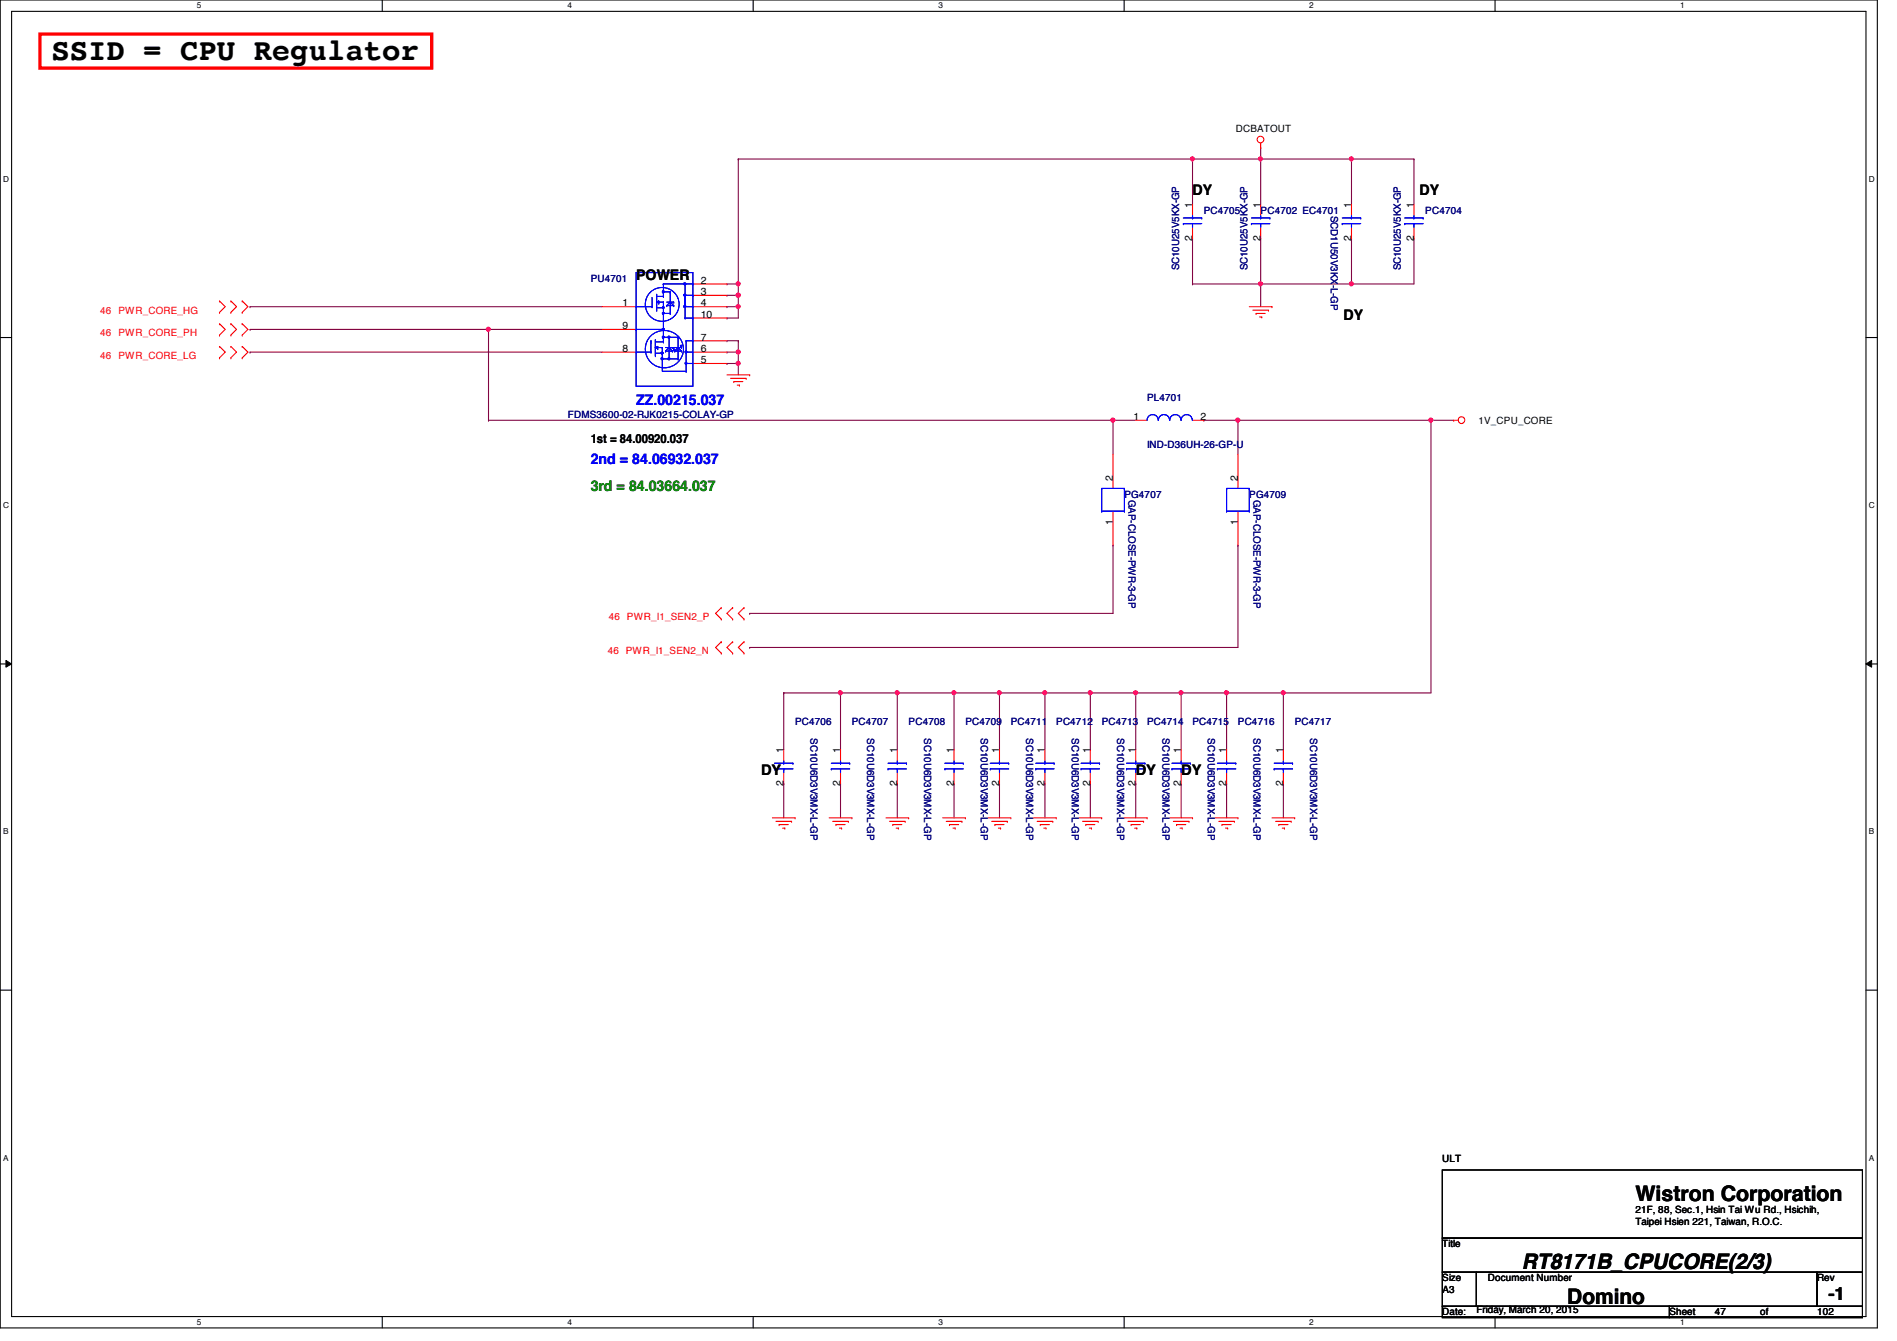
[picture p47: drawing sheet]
<svg xmlns="http://www.w3.org/2000/svg" width="297mm" height="210mm" viewBox="0 0 297 210" stroke-linecap="round" stroke-linejoin="round" font-family="sans-serif">
<defs><g id="words">
<text font-size="4.8" x="8" y="9.4">SSID = CPU Regulator</text>
<g font-size="3.3">
<text x="256.1" y="188">Wistron Corporation</text>
<text x="238.3" y="198.6">RT8171B_CPUCORE(2/3)</text>
<text x="245.4" y="204">Domino</text>
</g>
<text font-size="2.8" x="286.3" y="203.5">-1</text>
<g font-size="2.3">
<text x="186.7" y="30.6">DY</text>
<text x="222.3" y="30.6">DY</text>
<text x="99.6" y="43.9">POWER</text>
<text x="210.4" y="50.1">DY</text>
<text x="119.2" y="121.2">DY</text>
<text x="177.8" y="121.2">DY</text>
<text x="185" y="121.2">DY</text>
</g>
<g font-size="2.3" fill="#00f">
<text x="99.6" y="63.5">ZZ.00215.037</text>
<text x="92.5" y="72.7">2nd = 84.06932.037</text>
</g>
<text font-size="2.3" fill="#008000" x="92.5" y="76.8">3rd = 84.03664.037</text>
<text font-size="1.9" x="92.5" y="69.4">1st = 84.00920.037</text>
<g font-size="1.6">
<text x="193.5" y="20.7">DCBATOUT</text>
<text x="186.7" y="32.6" transform="rotate(-90 186.7 32.6)">1</text>
<text x="197.4" y="32.6" transform="rotate(-90 197.4 32.6)">1</text>
<text x="211.6" y="32.6" transform="rotate(-90 211.6 32.6)">1</text>
<text x="221.4" y="32.6" transform="rotate(-90 221.4 32.6)">1</text>
<text x="186.7" y="37.7" transform="rotate(-90 186.7 37.7)">2</text>
<text x="197.4" y="37.7" transform="rotate(-90 197.4 37.7)">2</text>
<text x="211.6" y="37.7" transform="rotate(-90 211.6 37.7)">2</text>
<text x="221.4" y="37.7" transform="rotate(-90 221.4 37.7)">2</text>
<text x="97.5" y="48">1</text>
<text x="109.7" y="44.4">2</text>
<text x="109.7" y="46.2">3</text>
<text x="109.7" y="48">4</text>
<text x="97.5" y="51.5">9</text>
<text x="109.7" y="53.3">7</text>
<text x="109.7" y="49.7">10</text>
<text x="97.5" y="55.1">8</text>
<text x="109.7" y="56.9">5</text>
<text x="109.7" y="55.1">6</text>
<text x="177.5" y="65.7">1</text>
<text x="188" y="65.7">2</text>
<text x="231.5" y="66.3">1V_CPU_CORE</text>
<text x="174.2" y="75.2" transform="rotate(-90 174.2 75.2)">2</text>
<text x="193.8" y="75.2" transform="rotate(-90 193.8 75.2)">2</text>
<text x="174.2" y="82.1" transform="rotate(-90 174.2 82.1)">1</text>
<text x="193.8" y="82.1" transform="rotate(-90 193.8 82.1)">1</text>
<text x="122.7" y="117.9" transform="rotate(-90 122.7 117.9)">1</text>
<text x="131.6" y="117.9" transform="rotate(-90 131.6 117.9)">1</text>
<text x="140.5" y="117.9" transform="rotate(-90 140.5 117.9)">1</text>
<text x="149.3" y="117.9" transform="rotate(-90 149.3 117.9)">1</text>
<text x="156.5" y="117.9" transform="rotate(-90 156.5 117.9)">1</text>
<text x="163.6" y="117.9" transform="rotate(-90 163.6 117.9)">1</text>
<text x="170.7" y="117.9" transform="rotate(-90 170.7 117.9)">1</text>
<text x="177.8" y="117.9" transform="rotate(-90 177.8 117.9)">1</text>
<text x="184.9" y="117.9" transform="rotate(-90 184.9 117.9)">1</text>
<text x="192" y="117.9" transform="rotate(-90 192 117.9)">1</text>
<text x="200.9" y="117.9" transform="rotate(-90 200.9 117.9)">1</text>
<text x="122.7" y="123" transform="rotate(-90 122.7 123)">2</text>
<text x="131.6" y="123" transform="rotate(-90 131.6 123)">2</text>
<text x="140.5" y="123" transform="rotate(-90 140.5 123)">2</text>
<text x="149.3" y="123" transform="rotate(-90 149.3 123)">2</text>
<text x="156.5" y="123" transform="rotate(-90 156.5 123)">2</text>
<text x="163.6" y="123" transform="rotate(-90 163.6 123)">2</text>
<text x="170.7" y="123" transform="rotate(-90 170.7 123)">2</text>
<text x="177.8" y="123" transform="rotate(-90 177.8 123)">2</text>
<text x="184.9" y="123" transform="rotate(-90 184.9 123)">2</text>
<text x="192" y="123" transform="rotate(-90 192 123)">2</text>
<text x="200.9" y="123" transform="rotate(-90 200.9 123)">2</text>
<text x="225.8" y="181.9">ULT</text>
<text x="256.1" y="191.7">Taipei Hsien 221, Taiwan, R.O.C.</text>
<text x="256.1" y="189.9">21F, 88, Sec.1, Hsin Tai Wu Rd., Hsichih,</text>
<text x="225.8" y="195.2">Title</text>
<text x="225.8" y="200.6">Size</text>
<text x="225.8" y="202.4">A3</text>
<text x="233" y="200.6">Document Number</text>
<text x="284.5" y="200.6">Rev</text>
<text x="225.8" y="205.9">Date:</text>
<text x="231.2" y="205.6">Friday, March 20, 2015</text>
<text x="261.4" y="205.9">Sheet</text>
<text x="268.5" y="205.9">47</text>
<text x="275.6" y="205.9">of</text>
<text x="284.5" y="205.9">102</text>
</g>
<g font-size="1.6" fill="#000080">
<text x="188.5" y="33.4">PC4705</text>
<text x="197.4" y="33.4">PC4702 EC4701</text>
<text x="208.4" y="33.8" transform="rotate(90 208.4 33.8)">SCD1U50V3KX-L-GP</text>
<text x="223.2" y="33.4">PC4704</text>
<text x="92.5" y="44.1">PU4701</text>
<text x="184.7" y="42.3" transform="rotate(-90 184.7 42.3)">SC10U25V5KX-GP</text>
<text x="195.3" y="42.3" transform="rotate(-90 195.3 42.3)">SC10U25V5KX-GP</text>
<text x="219.3" y="42.3" transform="rotate(-90 219.3 42.3)">SC10U25V5KX-GP</text>
<text x="88.9" y="65.4">FDMS3600-02-RJK0215-COLAY-GP</text>
<text x="179.6" y="62.8">PL4701</text>
<text x="179.6" y="70.1">IND-D36UH-26-GP-U</text>
<text x="176.1" y="77.9">PG4707</text>
<text x="195.6" y="77.9">PG4709</text>
<text x="176.7" y="78.2" transform="rotate(90 176.7 78.2)">GAP-CLOSE-PWR-3-GP</text>
<text x="196.3" y="78.2" transform="rotate(90 196.3 78.2)">GAP-CLOSE-PWR-3-GP</text>
<text x="124.5" y="113.5">PC4706</text>
<text x="133.4" y="113.5">PC4707</text>
<text x="142.3" y="113.5">PC4708</text>
<text x="151.2" y="113.5">PC4709</text>
<text x="158.3" y="113.5">PC4711</text>
<text x="165.4" y="113.5">PC4712</text>
<text x="172.5" y="113.5">PC4713</text>
<text x="179.6" y="113.5">PC4714</text>
<text x="186.7" y="113.5">PC4715</text>
<text x="193.8" y="113.5">PC4716</text>
<text x="202.7" y="113.5">PC4717</text>
<text x="126.9" y="115.6" transform="rotate(90 126.9 115.6)">SC10U6D3V3MX-L-GP</text>
<text x="135.8" y="115.6" transform="rotate(90 135.8 115.6)">SC10U6D3V3MX-L-GP</text>
<text x="144.7" y="115.6" transform="rotate(90 144.7 115.6)">SC10U6D3V3MX-L-GP</text>
<text x="153.6" y="115.6" transform="rotate(90 153.6 115.6)">SC10U6D3V3MX-L-GP</text>
<text x="160.7" y="115.6" transform="rotate(90 160.7 115.6)">SC10U6D3V3MX-L-GP</text>
<text x="167.8" y="115.6" transform="rotate(90 167.8 115.6)">SC10U6D3V3MX-L-GP</text>
<text x="174.9" y="115.6" transform="rotate(90 174.9 115.6)">SC10U6D3V3MX-L-GP</text>
<text x="182" y="115.6" transform="rotate(90 182 115.6)">SC10U6D3V3MX-L-GP</text>
<text x="189.1" y="115.6" transform="rotate(90 189.1 115.6)">SC10U6D3V3MX-L-GP</text>
<text x="196.3" y="115.6" transform="rotate(90 196.3 115.6)">SC10U6D3V3MX-L-GP</text>
<text x="205.1" y="115.6" transform="rotate(90 205.1 115.6)">SC10U6D3V3MX-L-GP</text>
</g>
<g font-size="1.6" fill="#f00">
<text x="15.7" y="52.7">46 PWR_CORE_PH</text>
<text x="15.7" y="49.1">46 PWR_CORE_HG</text>
<text x="15.7" y="56.2">46 PWR_CORE_LG</text>
<text x="95.3" y="97.1">46 PWR_I1_SEN2_P</text>
<text x="95.2" y="102.4">46 PWR_I1_SEN2_N</text>
</g>
<g font-size="1.3">
<text x="30.8" y="1.3">5</text>
<text x="88.9" y="1.3">4</text>
<text x="146.9" y="1.3">3</text>
<text x="205" y="1.3">2</text>
<text x="263.1" y="1.3">1</text>
<text x=".5" y="28.4">D</text>
<text x="292.6" y="28.4">D</text>
<text x=".5" y="79.5">C</text>
<text x="292.6" y="79.5">C</text>
<text x=".5" y="130.6">B</text>
<text x="292.6" y="130.6">B</text>
<text x=".5" y="181.7">A</text>
<text x="292.6" y="181.7">A</text>
<text x="30.8" y="207.4">5</text>
<text x="88.9" y="207.4">4</text>
<text x="146.9" y="207.4">3</text>
<text x="205" y="207.4">2</text>
<text x="263.1" y="207.4">1</text>
</g>
</g></defs>
<path d="M0 0h294v207.9h-294zM1.8 1.8h290.4v204.3h-290.4z" fill="none" stroke="#000" stroke-width=".17"/>
<g fill="#fff">
<path d="M30.8 .2h.7v1.4h-.7z"/>
<path d="M30.8 206.2h.7v1.4h-.7z"/>
</g>
<path d="M59.9 0v1.8M59.9 206.1v1.8" fill="none" stroke="#000" stroke-width=".17"/>
<g fill="#fff">
<path d="M88.9 .2h.6v1.4h-.6z"/>
<path d="M88.9 206.2h.6v1.4h-.6z"/>
</g>
<path d="M117.9 0v1.8M117.9 206.1v1.8" fill="none" stroke="#000" stroke-width=".17"/>
<g fill="#fff">
<path d="M146.9 .2h.7v1.4h-.7z"/>
<path d="M146.9 206.2h.7v1.4h-.7z"/>
</g>
<path d="M176 0v1.8M176 206.1v1.8" fill="none" stroke="#000" stroke-width=".17"/>
<g fill="#fff">
<path d="M205 .2h.7v1.4h-.7z"/>
<path d="M205 206.2h.7v1.4h-.7z"/>
</g>
<path d="M234.1 0v1.8M234.1 206.1v1.8" fill="none" stroke="#000" stroke-width=".17"/>
<g fill="#fff">
<path d="M263.1 .2h.7v1.4h-.7z"/>
<path d="M263.1 206.2h.7v1.4h-.7z"/>
<path d="M.5 27.3h.9v1.4h-.9z"/>
<path d="M292.6 27.3h.9v1.4h-.9z"/>
<path d="M.5 78.4h.9v1.4h-.9z"/>
<path d="M292.6 78.4h.9v1.4h-.9z"/>
</g>
<path d="M0 52.8h1.8M292.2 52.8h1.8" fill="none" stroke="#000" stroke-width=".17"/>
<g fill="#fff">
<path d="M.5 129.5h.8v1.4h-.8z"/>
<path d="M292.6 129.5h.9v1.4h-.9z"/>
</g>
<path d="M0 103.9h1.8M292.2 103.9h1.8" fill="none" stroke="#000" stroke-width=".17"/>
<path d="M.9 103.4l.9 .5-.9 .5zM292.2 103.9l.9-.5v1z" fill="#000"/>
<path d="M.9 103.4l.9 .5-.9 .5zM292.2 103.9l.9-.5v1z" fill="none" stroke="#000" stroke-width=".16"/>
<g fill="#fff">
<path d="M.5 180.5h.8v1.4h-.8z"/>
<path d="M292.6 180.5h.9v1.4h-.9z"/>
</g>
<path d="M0 155h1.8M292.2 155h1.8" fill="none" stroke="#000" stroke-width=".17"/>
<g fill="none" stroke="#800040" stroke-width=".17">
<path d="M115.6 44.4h.1M115.6 44.4v1.8M122.7 108.5h.1M122.7 108.5v8.8M131.6 108.5h.1M131.6 108.5v8.8M140.5 108.5h.1M140.5 108.5v8.8M122.7 122.7h.1M122.7 122.7v5.3M131.6 122.7h.1M131.6 122.7v5.3"/>
<path d="M140.5 122.7h.1M140.5 122.7v5.3"/>
</g>
<circle cx="115.6" cy="46.2" r=".32" fill="#f0f"/>
<circle cx="115.6" cy="46.2" r=".32" fill="none" stroke="#f0f" stroke-width=".17"/>
<circle cx="115.6" cy="44.4" r=".32" fill="#f0f"/>
<circle cx="115.6" cy="44.4" r=".32" fill="none" stroke="#f0f" stroke-width=".17"/>
<path d="M113.8 49.8h.1M113.8 48h.1M113.8 49.8h1.8M113.8 48h1.8" fill="none" stroke="#800040" stroke-width=".17"/>
<circle cx="115.6" cy="48" r=".32" fill="#f0f"/>
<circle cx="115.6" cy="48" r=".32" fill="none" stroke="#f0f" stroke-width=".17"/>
<path d="M113.8 46.2h.1M113.8 53.3h.1M113.8 56.9h.1M113.8 46.2h1.8M113.8 53.3h1.8M115.6 48h.1M115.6 53.3h.1M115.6 55.1h.1M115.6 48v1.8M115.6 53.3v3.6h-1.8" fill="none" stroke="#800040" stroke-width=".17"/>
<circle cx="115.6" cy="55.1" r=".32" fill="#f0f"/>
<circle cx="115.6" cy="55.1" r=".32" fill="none" stroke="#f0f" stroke-width=".17"/>
<path d="M39.2 55.1h55.1M39.2 55.1h.1M113.8 44.4h.1M113.8 44.4h1.8M115.6 56.9h.1M115.6 56.9v1.8" fill="none" stroke="#800040" stroke-width=".17"/>
<circle cx="115.6" cy="56.9" r=".32" fill="#f0f"/>
<circle cx="115.6" cy="56.9" r=".32" fill="none" stroke="#f0f" stroke-width=".17"/>
<path d="M115.6 24.9h71.1M115.6 24.9h.1M115.6 24.9v19.5M39.2 48h55.1M39.2 48h.1M76.5 51.6h17.8M76.5 51.6h.1M113.8 55.1h.1M113.8 55.1h1.8M201 108.5h.1M201 108.5h23.1" fill="none" stroke="#800040" stroke-width=".17"/>
<circle cx="200.9" cy="108.4" r=".32" fill="#f0f"/>
<circle cx="200.9" cy="108.4" r=".32" fill="none" stroke="#f0f" stroke-width=".17"/>
<path d="M122.7 108.5h17.8M122.7 108.5h.1M131.6 108.5h.1" fill="none" stroke="#800040" stroke-width=".17"/>
<circle cx="131.6" cy="108.4" r=".32" fill="#f0f"/>
<circle cx="131.6" cy="108.4" r=".32" fill="none" stroke="#f0f" stroke-width=".17"/>
<path d="M76.5 51.6h.1M76.5 51.6v14.2" fill="none" stroke="#800040" stroke-width=".17"/>
<circle cx="76.5" cy="51.5" r=".32" fill="#f0f"/>
<circle cx="76.5" cy="51.5" r=".32" fill="none" stroke="#f0f" stroke-width=".17"/>
<path d="M174.3 65.8h.1M174.3 65.8v5.3M193.8 65.8h33.8M193.8 65.8h.1M193.8 65.8v5.3M224.1 65.8h.1M193.8 85.3h.1M193.8 85.3v16" fill="none" stroke="#800040" stroke-width=".17"/>
<circle cx="193.8" cy="65.8" r=".32" fill="#f0f"/>
<circle cx="193.8" cy="65.8" r=".32" fill="none" stroke="#f0f" stroke-width=".17"/>
<path d="M174.3 65.8h.1M174.3 65.8h3.5M188.5 65.8h5.3M188.5 65.8h.1M117.4 96h.1M174.3 85.3h.1M174.3 85.3v10.7h-56.9M117.4 101.3h.1M117.4 101.3h76.4" fill="none" stroke="#800040" stroke-width=".17"/>
<circle cx="174.3" cy="65.8" r=".32" fill="#f0f"/>
<circle cx="174.3" cy="65.8" r=".32" fill="none" stroke="#f0f" stroke-width=".17"/>
<path d="M186.7 24.9h.1M186.7 24.9v7.1" fill="none" stroke="#800040" stroke-width=".17"/>
<circle cx="186.7" cy="24.9" r=".32" fill="#f0f"/>
<circle cx="186.7" cy="24.9" r=".32" fill="none" stroke="#f0f" stroke-width=".17"/>
<path d="M186.7 24.9h10.7M186.7 37.3h.1M186.7 24.9h.1M186.7 37.3v7.1M211.6 24.9h.1M211.6 24.9h9.8M186.7 44.4h24.9M186.7 44.4h.1M197.4 44.4h.1" fill="none" stroke="#800040" stroke-width=".17"/>
<circle cx="211.6" cy="44.4" r=".32" fill="#f0f"/>
<circle cx="211.6" cy="44.4" r=".32" fill="none" stroke="#f0f" stroke-width=".17"/>
<path d="M197.4 37.3h.1M197.4 37.3v7.1" fill="none" stroke="#800040" stroke-width=".17"/>
<circle cx="197.4" cy="44.4" r=".32" fill="#f0f"/>
<circle cx="197.4" cy="44.4" r=".32" fill="none" stroke="#f0f" stroke-width=".17"/>
<path d="M197.4 24.9h.1M197.4 24.9v7.1M221.4 37.3h.1M221.4 37.3v7.1" fill="none" stroke="#800040" stroke-width=".17"/>
<circle cx="197.4" cy="24.9" r=".32" fill="#f0f"/>
<circle cx="197.4" cy="24.9" r=".32" fill="none" stroke="#f0f" stroke-width=".17"/>
<path d="M197.4 23.1h.1M197.4 24.9h.1M197.4 23.1v1.8M197.4 24.9h14.2M211.6 24.9h.1M211.6 37.3h.1M211.6 24.9v7.1M211.6 37.3v7.1M211.6 44.4h.1M211.6 44.4h9.8" fill="none" stroke="#800040" stroke-width=".17"/>
<circle cx="211.6" cy="24.9" r=".32" fill="#f0f"/>
<circle cx="211.6" cy="24.9" r=".32" fill="none" stroke="#f0f" stroke-width=".17"/>
<path d="M221.4 24.9h.1M221.4 24.9v7.1M39.2 51.6h.1M39.2 51.6h37.3M197.4 44.4h.1M197.4 44.5v3.5M76.5 65.8h97.8M76.5 65.8h.1M224.1 65.8h.1M224.1 65.8v42.7" fill="none" stroke="#800040" stroke-width=".17"/>
<circle cx="224" cy="65.8" r=".32" fill="#f0f"/>
<circle cx="224" cy="65.8" r=".32" fill="none" stroke="#f0f" stroke-width=".17"/>
<path d="M115.6 46.2h.1M115.6 46.2v1.8" fill="none" stroke="#800040" stroke-width=".17"/>
<circle cx="115.6" cy="46.2" r=".32" fill="#f0f"/>
<circle cx="115.6" cy="46.2" r=".32" fill="none" stroke="#f0f" stroke-width=".17"/>
<g fill="none" stroke="#800040" stroke-width=".17">
<path d="M149.4 108.5h.1M149.4 108.5v8.8M156.5 108.5h.1M156.5 108.5v8.8M163.6 108.5h.1M163.6 108.5v8.8M170.7 108.5h.1M170.7 108.5v8.8M177.8 108.5h.1M177.8 108.5v8.8M177.8 108.5h7.2M185 108.5h.1"/>
<path d="M185 108.5v8.8M149.4 122.7h.1M149.4 122.7v5.3M156.5 122.7h.1M156.5 122.7v5.3M163.6 122.7h.1M163.6 122.7v5.3M170.7 122.7h.1M170.7 122.7v5.3M177.8 122.7h.1M177.8 122.7v5.3M185 122.7h.1"/>
<path d="M185 122.7v5.3"/>
</g>
<circle cx="177.8" cy="108.4" r=".32" fill="#f0f"/>
<circle cx="177.8" cy="108.4" r=".32" fill="none" stroke="#f0f" stroke-width=".17"/>
<path d="M170.7 108.5h.1M170.7 108.5h7.1" fill="none" stroke="#800040" stroke-width=".17"/>
<circle cx="170.7" cy="108.4" r=".32" fill="#f0f"/>
<circle cx="170.7" cy="108.4" r=".32" fill="none" stroke="#f0f" stroke-width=".17"/>
<path d="M163.6 108.5h.1M163.6 108.5h7.1" fill="none" stroke="#800040" stroke-width=".17"/>
<circle cx="163.6" cy="108.4" r=".32" fill="#f0f"/>
<circle cx="163.6" cy="108.4" r=".32" fill="none" stroke="#f0f" stroke-width=".17"/>
<path d="M156.5 108.5h.1M156.5 108.5h7.1" fill="none" stroke="#800040" stroke-width=".17"/>
<circle cx="156.5" cy="108.4" r=".32" fill="#f0f"/>
<circle cx="156.5" cy="108.4" r=".32" fill="none" stroke="#f0f" stroke-width=".17"/>
<path d="M149.4 108.5h.1M149.4 108.5h7.1" fill="none" stroke="#800040" stroke-width=".17"/>
<circle cx="149.4" cy="108.4" r=".32" fill="#f0f"/>
<circle cx="149.4" cy="108.4" r=".32" fill="none" stroke="#f0f" stroke-width=".17"/>
<path d="M140.5 108.5h8.9M140.5 108.5h.1" fill="none" stroke="#800040" stroke-width=".17"/>
<circle cx="140.5" cy="108.4" r=".32" fill="#f0f"/>
<circle cx="140.5" cy="108.4" r=".32" fill="none" stroke="#f0f" stroke-width=".17"/>
<path d="M185 108.5h7.1M185 108.5h.1M192.1 108.5h.1M192.1 108.5v8.8M192.1 122.7h.1M192.1 122.7v5.3" fill="none" stroke="#800040" stroke-width=".17"/>
<circle cx="184.9" cy="108.4" r=".32" fill="#f0f"/>
<circle cx="184.9" cy="108.4" r=".32" fill="none" stroke="#f0f" stroke-width=".17"/>
<path d="M192.1 108.5h.1M192.1 108.5h8.9M201 108.5h.1M201 108.5v8.8M201 122.7h.1M201 122.7v5.3" fill="none" stroke="#800040" stroke-width=".17"/>
<circle cx="192" cy="108.4" r=".32" fill="#f0f"/>
<circle cx="192" cy="108.4" r=".32" fill="none" stroke="#f0f" stroke-width=".17"/>
<g fill="none" stroke="#f00" stroke-width=".17">
<path d="M197.4 23.1h.1M197.4 22.4v.7M34.4 54.2l.9 .9-.9 .9M34.4 50.7l.9 .9-.9 .9M34.4 47.1l.9 .9-.9 .9M34.4 54.2h.1M34.4 56h.1M34.4 50.7h.1M34.4 52.5h.1M34.4 47.1h.1M34.4 48.9h.1M36.1 56h.1"/>
<path d="M36.1 54.2h.1M36.1 52.5h.1M36.1 50.7h.1M36.1 48.9h.1M36.1 47.1h.1M36.1 54.2l.9 .9-.9 .9M36.1 50.7l.9 .9-.9 .9M36.1 47.1l.9 .9-.9 .9M37.9 54.2h.1M37.9 56h.1M37.9 50.7h.1M37.9 52.5h.1"/>
<path d="M37.9 47.1h.1M37.9 48.9h.1M37.9 50.7l.9 .9-.9 .9M37.9 54.2l.9 .9-.9 .9M37.9 47.1l.9 .9-.9 .9M94.3 48h5.3M94.3 55.1h5.3M94.3 51.6h5.3M108.5 48h5.3M108.5 44.4h5.3M108.5 46.2h5.3M108.5 56.9h5.3"/>
<path d="M108.5 55.1h5.3M108.5 53.3h5.3M108.5 49.8h5.3M113.8 58.7h3.6M114.4 59.2h2.4M114.9 59.7h.1M114.9 59.7h1.4M116.8 59.2h.1M117.4 58.7h.1M195.6 48h3.6M196.2 48.6h2.4M196.7 49.1h.1"/>
<path d="M196.7 49.1h1.4M197.2 49.6h.4M197.6 49.6h.1M198.6 48.6h.1M199.2 48h.1M115.4 60.3h.4M115.8 60.3h.1M227.6 65.8h.1M227.6 65.8h.7M112.9 95.1l-.8 .9 .8 .9M112.9 95.1h.1M112.9 96.9h.1"/>
<path d="M114.7 96.9h.1M114.7 95.1h.1M114.7 95.1l-.9 .9 .9 .9M116.5 95.1h.1M116.5 96.9h.1M116.5 95.1l-.9 .9 .9 .9M112.9 100.5l-.8 .8 .8 .9M112.9 100.5h.1M112.9 102.2h.1M114.7 102.2h.1M114.7 100.5h.1M114.7 100.5l-.9 .8 .9 .9"/>
<path d="M116.5 100.5h.1M116.5 102.2h.1M116.5 100.5l-.9 .8 .9 .9M122.7 117.3v1.8M120.9 128h3.6M121.5 128.6h2.4M122 129.1h1.4M122 129.1h.1M122.6 129.6h.3M122.7 120.9v1.8M122.9 129.6h.1M123.9 128.6h.1"/>
<path d="M124.5 128h.1M129.8 128h3.6M130.4 128.6h2.4M130.9 129.1h1.4M130.9 129.1h.1M131.4 129.6h.4M131.8 129.6h.1M132.8 128.6h.1M133.4 128h.1M138.7 128h3.6M139.3 128.6h2.4M139.8 129.1h.1"/>
<path d="M139.8 129.1h1.4M140.3 129.6h.4M140.7 129.6h.1M141.7 128.6h.1M142.3 128h.1M147.6 128h3.6M148.2 128.6h2.4M148.7 129.1h1.4M148.7 129.1h.1M149.2 129.6h.4M149.6 129.6h.1M150.6 128.6h.1"/>
<path d="M151.2 128h.1M154.7 128h3.6M155.3 128.6h2.4M155.8 129.1h1.4M155.8 129.1h.1M156.3 129.6h.4M156.7 129.6h.1M157.7 128.6h.1M158.3 128h.1M161.8 128h3.6M162.4 128.6h2.4M162.9 129.1h.1"/>
<path d="M162.9 129.1h1.4M163.4 129.6h.4M163.8 129.6h.1M164.8 128.6h.1M165.4 128h.1M168.9 128h3.6M169.5 128.6h2.5M170 129.1h.1M170 129.1h1.4M170.6 129.6h.3M170.9 129.6h.1M172 128.6h.1"/>
<path d="M172.5 128h.1M176.1 128h3.5M176.6 128.6h2.5M177.1 129.1h.1M177.1 129.1h1.5M177.7 129.6h.3M178 129.6h.1M179.1 128.6h.1M179.6 128h.1M183.2 128h3.5M183.7 128.6h2.5M184.2 129.1h1.5"/>
<path d="M184.2 129.1h.1M184.8 129.6h.3M185.1 129.6h.1M186.2 128.6h.1M186.7 128h.1M190.3 128h3.5M190.8 128.6h2.5M191.3 129.1h.1M191.3 129.1h1.5M191.9 129.6h.3M192.2 129.6h.1M193.3 128.6h.1"/>
<path d="M193.8 128h.1M199.2 128h3.5M199.7 128.6h2.5M200.2 129.1h1.5M200.2 129.1h.1M200.8 129.6h.3M201.1 129.6h.1M202.2 128.6h.1M202.7 128h.1"/>
<circle cx="197.4" cy="21.8" r=".52"/>
<circle cx="228.8" cy="65.8" r=".52"/>
</g>
<path d="M225.8 183.1h65.8v10.7h-65.8zM225.8 193.8h65.8v5.3h-65.8zM225.8 199.1h5.4v5.4h-5.4zM231.2 199.1h53.3v5.4h-53.3zM284.5 199.1h7.1v5.4h-7.1zM225.8 204.5h35.6v1.7h-35.6zM261.4 204.5h30.2v1.7h-30.2z" fill="none" stroke="#000" stroke-width=".17"/>
<path d="M6.3 5.3h61.3v5.4h-61.3z" fill="none" stroke="#f00" stroke-width=".51"/>
<path d="M104.4 47.8h1.1M105.5 47.8h.1M121.3 119.5h2.9M122.7 119.5h.1M122.7 119.1v.4M124.2 119.5h.1M121.3 120.4h.1M121.3 120.4h2.9M122.7 120.4h.1M122.7 120.4v.5" fill="none" stroke="#00f" stroke-width=".17"/>
<path d="M103.7 45.5h.3v.3h-.3z" fill-rule="evenodd" fill="#00f"/>
<g fill="none" stroke="#00f" stroke-width=".17">
<path d="M102.1 48h.1M102.1 46.6v1.4M102.8 48.6h.1M102.8 47.7h.1M102.8 46.8h.1M102.8 46.1v.7M102.8 46.9v.8M102.8 47.8v.8M102.8 48.2h1.1M102.8 46.4h1.1M103.2 47.1h.1M103.2 47.1l-.4 .2h1.1"/>
<path d="M103.7 45.5h.3v.3h-.3zM103.9 48.2h.1M103.9 46.4h.1M103.9 47.3h.1M103.9 45.7h.1M103.9 44.4h.1M103.9 49.1h1M103.9 44.5v1.9M103.9 45.7h1M104.4 47.8h.1M104.9 47.3l.6 .5M104.9 45.7h.1"/>
<path d="M104.9 47.3h.1M104.9 49.1h.1M104.9 45.7v3.4M104.9 47.3l-.5 .5"/>
</g>
<path d="M103.7 48.9h.3v.2h-.3z" fill-rule="evenodd" fill="#00f"/>
<path d="M103.7 48.9h.3v.2h-.3zM104.4 47.3h1.1M105.5 47.3h.1" fill="none" stroke="#00f" stroke-width=".17"/>
<path d="M103.7 48h.3v.2h-.3z" fill-rule="evenodd" fill="#00f"/>
<path d="M99.6 48h.1M99.6 48h2.5M102.6 55.7h.1M102.6 54.9v.8M102.8 47.3l.4 .2M103.2 47.5h.1M103.7 48h.3v.2h-.3zM103.9 44.4h.1M103.9 44.4v.2M105.7 54.9h1M106.7 54.9h.1" fill="none" stroke="#00f" stroke-width=".17"/>
<path d="M104.6 52.7h.2v.2h-.2z" fill-rule="evenodd" fill="#00f"/>
<path d="M102.6 54.8h.1M102.6 53.5h1.3M102.6 54.1v.7M103.9 53.5h.1M104.2 54.9h1.1M104.6 52.7h.2v.2h-.2zM105.3 54.9h.1M106.2 52.8h.1M106.2 52.8v3.4M106.5 54.1h.2M106.5 54.1h.1" fill="none" stroke="#00f" stroke-width=".17"/>
<path d="M103.5 55.1h.3v.3h-.3z" fill-rule="evenodd" fill="#00f"/>
<path d="M103.5 55.1h.3v.3h-.3zM103.9 52.8h2.3M103.9 52.8h.1M104.8 54.4h.1M104.8 54.4l.5 .5" fill="none" stroke="#00f" stroke-width=".17"/>
<path d="M104.6 56h.2v.3h-.2z" fill-rule="evenodd" fill="#00f"/>
<g fill="none" stroke="#00f" stroke-width=".17">
<path d="M101.9 55.1h.1M101.9 53.7v1.4M102.6 53.9h.1M102.6 55.3h1.1M102.6 53.2v.7M103 54.2h.1M103 54.2l-.4 .2h1.1M103.7 54.4h.1M103.7 55.3h.1M103.7 54.4v3.7M104.2 54.9h.1M104.2 54.4h1.1"/>
<path d="M104.6 56h.2v.3h-.2zM104.8 52.8h.1M104.8 54.4l-.6 .5M104.8 52.8v3.4h1.4M105.3 54.4h.1M105.5 54.4h1.2M106.2 54.4l.5 .5M106.2 54.4h.1M106.2 56.2h.1M106.7 54.1h.1M106.7 54.4h.1M106.7 54.1v.3"/>
</g>
<path d="M103.5 56h.3v.3h-.3z" fill-rule="evenodd" fill="#00f"/>
<path d="M102.6 54.4l.4 .2M103 54.6h.1M103.5 56h.3v.3h-.3zM103.7 56.2h1.1M103.9 47.3h.1M103.9 47.3v6.2M104.8 56.2h.1" fill="none" stroke="#00f" stroke-width=".17"/>
<path d="M103.7 52.7h.3v.2h-.3z" fill-rule="evenodd" fill="#00f"/>
<path d="M99.6 51.6h.1M99.6 55.1h.1M99.6 55.1h2.3M99.6 51.6h4.3M101.9 53.3h.1M101.9 53.3v.4M103.7 52.7h.3v.2h-.3z" fill="none" stroke="#00f" stroke-width=".17"/>
<path d="M103.7 51.4h.3v.2h-.3z" fill-rule="evenodd" fill="#00f"/>
<path d="M103.7 51.4h.3v.2h-.3zM103.9 44.4h4.6M107.3 48h.1M107.3 44.4v3.6M108.5 44.4h.1" fill="none" stroke="#00f" stroke-width=".17"/>
<path d="M107.1 44.3h.2v.2h-.2z" fill-rule="evenodd" fill="#00f"/>
<path d="M107.1 44.3h.2v.2h-.2z" fill="none" stroke="#00f" stroke-width=".17"/>
<path d="M107.1 46.1h.2v.2h-.2z" fill-rule="evenodd" fill="#00f"/>
<g fill="none" stroke="#00f" stroke-width=".17">
<path d="M103.7 58.1h3.7M107.1 46.1h.2v.2h-.2zM107.3 46.2h1.2M107.3 48h1.2M107.4 58.1h.1M107.4 53.3h.1M107.4 55.1h.1M107.4 56.9h.1M107.4 53.3v4.8M107.4 53.3h1.1M107.4 55.1h1.1M107.4 56.9h1.1"/>
<path d="M108.5 46.2h.1M108.5 48h.1M108.5 53.3h.1"/>
</g>
<path d="M107.3 56.8h.2v.2h-.2z" fill-rule="evenodd" fill="#00f"/>
<path d="M107.3 56.8h.2v.2h-.2z" fill="none" stroke="#00f" stroke-width=".17"/>
<path d="M107.3 55h.2v.2h-.2z" fill-rule="evenodd" fill="#00f"/>
<g fill="none" stroke="#00f" stroke-width=".17">
<path d="M99.6 42.7h8.9v17.8h-8.9zM105.5 54.8h.2M105.5 54.4h.1M105.5 54.8h.1M105.5 54.4v.4M105.7 54.9h.1M106.2 54.4l-.5 .5M107.3 49.8h1.2M107.3 55h.2v.2h-.2zM108.5 49.8h.1"/>
<circle cx="103.7" cy="47.6" r="2.65"/>
<circle cx="104.1" cy="54.7" r="2.96"/>
</g>
<path d="M107.1 47.9h.2v.2h-.2z" fill-rule="evenodd" fill="#00f"/>
<path d="M104.4 47.8h1.1M105.5 47.8h.1M107.1 47.9h.2v.2h-.2zM107.3 49.8h.1M107.3 46.2v3.6" fill="none" stroke="#00f" stroke-width=".17"/>
<path d="M103.7 45.5h.3v.3h-.3z" fill-rule="evenodd" fill="#00f"/>
<g fill="none" stroke="#00f" stroke-width=".17">
<path d="M102.1 48h.1M102.1 46.6v1.4M102.8 48.6h.1M102.8 47.7h.1M102.8 46.8h.1M102.8 46.1v.7M102.8 46.9v.8M102.8 47.8v.8M102.8 48.2h1.1M102.8 46.4h1.1M103.2 47.1h.1M103.2 47.1l-.4 .2h1.1"/>
<path d="M103.7 45.5h.3v.3h-.3zM103.9 48.2h.1M103.9 46.4h.1M103.9 47.3h.1M103.9 45.7h.1M103.9 44.4h.1M103.9 49.1h1M103.9 44.5v1.9M103.9 45.7h1M104.4 47.8h.1M104.9 47.3l.6 .5M104.9 45.7h.1"/>
<path d="M104.9 47.3h.1M104.9 49.1h.1M104.9 45.7v3.4M104.9 47.3l-.5 .5"/>
</g>
<path d="M103.7 48.9h.3v.2h-.3z" fill-rule="evenodd" fill="#00f"/>
<path d="M103.7 48.9h.3v.2h-.3zM104.4 47.3h1.1M105.5 47.3h.1" fill="none" stroke="#00f" stroke-width=".17"/>
<path d="M103.7 48h.3v.2h-.3z" fill-rule="evenodd" fill="#00f"/>
<path d="M99.6 48h.1M99.6 48h2.5M102.6 55.7h.1M102.6 54.9v.8M102.8 47.3l.4 .2M103.2 47.5h.1M103.7 48h.3v.2h-.3zM103.9 44.4h.1M103.9 44.4v.2M105.7 54.9h1M106.7 54.9h.1" fill="none" stroke="#00f" stroke-width=".17"/>
<path d="M104.6 52.7h.2v.2h-.2z" fill-rule="evenodd" fill="#00f"/>
<path d="M102.6 54.8h.1M102.6 53.5h1.3M102.6 54.1v.7M103.9 53.5h.1M104.2 54.9h1.1M104.6 52.7h.2v.2h-.2zM105.3 54.9h.1M106.2 52.8h.1M106.2 52.8v3.4M106.5 54.1h.2M106.5 54.1h.1" fill="none" stroke="#00f" stroke-width=".17"/>
<path d="M103.5 55.1h.3v.3h-.3z" fill-rule="evenodd" fill="#00f"/>
<path d="M103.5 55.1h.3v.3h-.3zM103.9 52.8h2.3M103.9 52.8h.1M104.8 54.4h.1M104.8 54.4l.5 .5" fill="none" stroke="#00f" stroke-width=".17"/>
<path d="M104.6 56h.2v.3h-.2z" fill-rule="evenodd" fill="#00f"/>
<g fill="none" stroke="#00f" stroke-width=".17">
<path d="M101.9 55.1h.1M101.9 53.7v1.4M102.6 53.9h.1M102.6 55.3h1.1M102.6 53.2v.7M103 54.2h.1M103 54.2l-.4 .2h1.1M103.7 54.4h.1M103.7 55.3h.1M103.7 54.4v3.7M104.2 54.9h.1M104.2 54.4h1.1"/>
<path d="M104.6 56h.2v.3h-.2zM104.8 52.8h.1M104.8 54.4l-.6 .5M104.8 52.8v3.4h1.4M105.3 54.4h.1M105.5 54.4h1.2M106.2 54.4l.5 .5M106.2 54.4h.1M106.2 56.2h.1M106.7 54.1h.1M106.7 54.4h.1M106.7 54.1v.3"/>
</g>
<path d="M103.5 56h.3v.3h-.3z" fill-rule="evenodd" fill="#00f"/>
<path d="M102.6 54.4l.4 .2M103 54.6h.1M103.5 56h.3v.3h-.3zM103.7 56.2h1.1M103.9 47.3h.1M103.9 47.3v6.2M104.8 56.2h.1" fill="none" stroke="#00f" stroke-width=".17"/>
<path d="M103.7 52.7h.3v.2h-.3z" fill-rule="evenodd" fill="#00f"/>
<path d="M99.6 51.6h.1M99.6 55.1h.1M99.6 55.1h2.3M99.6 51.6h4.3M101.9 53.3h.1M101.9 53.3v.4M103.7 52.7h.3v.2h-.3z" fill="none" stroke="#00f" stroke-width=".17"/>
<path d="M103.7 51.4h.3v.2h-.3z" fill-rule="evenodd" fill="#00f"/>
<path d="M103.7 51.4h.3v.2h-.3zM103.9 44.4h4.6M107.3 48h.1M107.3 44.4v3.6M108.5 44.4h.1" fill="none" stroke="#00f" stroke-width=".17"/>
<path d="M107.1 44.3h.2v.2h-.2z" fill-rule="evenodd" fill="#00f"/>
<path d="M107.1 44.3h.2v.2h-.2z" fill="none" stroke="#00f" stroke-width=".17"/>
<path d="M107.1 46.1h.2v.2h-.2z" fill-rule="evenodd" fill="#00f"/>
<g fill="none" stroke="#00f" stroke-width=".17">
<path d="M103.7 58.1h3.7M107.1 46.1h.2v.2h-.2zM107.3 46.2h1.2M107.3 48h1.2M107.4 58.1h.1M107.4 53.3h.1M107.4 55.1h.1M107.4 56.9h.1M107.4 53.3v4.8M107.4 53.3h1.1M107.4 55.1h1.1M107.4 56.9h1.1"/>
<path d="M108.5 46.2h.1M108.5 48h.1M108.5 53.3h.1"/>
</g>
<path d="M107.3 56.8h.2v.2h-.2z" fill-rule="evenodd" fill="#00f"/>
<path d="M107.3 56.8h.2v.2h-.2z" fill="none" stroke="#00f" stroke-width=".17"/>
<path d="M107.3 55h.2v.2h-.2z" fill-rule="evenodd" fill="#00f"/>
<g fill="none" stroke="#00f" stroke-width=".17">
<path d="M99.6 42.7h8.9v17.8h-8.9zM105.5 54.8h.2M105.5 54.4h.1M105.5 54.8h.1M105.5 54.4v.4M105.7 54.9h.1M106.2 54.4l-.5 .5M107.3 49.8h1.2M107.3 55h.2v.2h-.2zM108.5 49.8h.1"/>
<circle cx="103.7" cy="47.6" r="2.65"/>
<circle cx="104.1" cy="54.7" r="2.96"/>
</g>
<path d="M107.1 47.9h.2v.2h-.2z" fill-rule="evenodd" fill="#00f"/>
<g fill="none" stroke="#00f" stroke-width=".17">
<path d="M185.3 35h2.9M185.3 35h.1M185.3 34.1h2.9M186.7 34.1h.1M186.7 35h.1M186.7 33.8v.3M186.7 35v.6M188.2 34.1h.1M196 35h2.8M196 35h.1M196 34.1h2.8M197.4 34.1h.1"/>
<path d="M197.4 35h.1M197.4 33.8v.3M197.4 35v.6M198.8 34.1h.1M210.2 35h2.9M210.2 35h.1M210.2 34.1h2.9M211.6 34.1h.1M211.6 35h.1M211.6 33.8v.3M211.6 35v.6M213.1 34.1h.1"/>
<path d="M220 35h2.8M220 35h.1M220 34.1h2.8M221.4 34.1h.1M221.4 35h.1M221.4 33.8v.3M221.4 35v.6M222.8 34.1h.1M107.1 47.9h.2v.2h-.2zM107.3 49.8h.1M107.3 46.2v3.6M172.5 76.5h3.6"/>
<path d="M172.5 76.5h.1M172.5 76.5v3.5M176.1 76.5h.1M176.1 76.5v3.5M179.6 65.8a.87 .87 0 0 1 .9-.9 .87 .87 0 0 1 .9 .9M181.4 65.8a.87 .87 0 0 1 .9-.9 .87 .87 0 0 1 .8 .9M183.2 65.8a.87 .87 0 0 1 .8-.9 .87 .87 0 0 1 .9 .9M185 65.8a.87 .87 0 0 1 .8-.9 .87 .87 0 0 1 .9 .9M192.1 76.5h.1M192.1 76.5v3.5M192.1 76.5h3.5M195.6 76.5h.1"/>
<path d="M195.6 76.5v3.5M172.5 80h.1M172.5 80h3.6M176.1 80h.1M192.1 80h.1M192.1 80h3.5M195.6 80h.1M130.2 119.5h2.9M131.6 119.5h.1M131.6 119.1v.4M133.1 119.5h.1M139.1 119.5h2.8"/>
<path d="M140.5 119.5h.1M140.5 119.1v.4M141.9 119.5h.1M148 119.5h2.8M149.4 119.5h.1M149.4 119.1v.4M150.8 119.5h.1M155.1 119.5h2.8M156.5 119.5h.1M156.5 119.1v.4M157.9 119.5h.1M162.2 119.5h2.9"/>
<path d="M163.6 119.5h.1M163.6 119.1v.4M165.1 119.5h.1M169.3 119.5h2.9M170.7 119.5h.1M170.7 119.1v.4M172.2 119.5h.1M176.4 119.5h2.9M177.8 119.5h.1M177.8 119.1v.4M179.3 119.5h.1M183.5 119.5h2.9"/>
<path d="M185 119.5h.1M185 119.1v.4M186.4 119.5h.1M190.6 119.5h2.9M192.1 119.5h.1M192.1 119.1v.4M193.5 119.5h.1M199.5 119.5h2.9M201 119.5h.1M201 119.1v.4M202.4 119.5h.1M130.2 120.4h.1"/>
<path d="M130.2 120.4h2.9M131.6 120.4h.1M131.6 120.4v.5M139.1 120.4h.1M139.1 120.4h2.8M140.5 120.4h.1M140.5 120.4v.5M148 120.4h.1M148 120.4h2.8M149.4 120.4h.1M149.4 120.4v.5M155.1 120.4h.1"/>
<path d="M155.1 120.4h2.8M156.5 120.4h.1M156.5 120.4v.5M162.2 120.4h.1M162.2 120.4h2.9M163.6 120.4h.1M163.6 120.4v.5M169.3 120.4h2.9M169.3 120.4h.1M170.7 120.4h.1M170.7 120.4v.5M176.4 120.4h.1"/>
<path d="M176.4 120.4h2.9M177.8 120.4h.1M177.8 120.4v.5M183.5 120.4h.1M183.5 120.4h2.9M185 120.4h.1M185 120.4v.5M190.6 120.4h2.9M190.6 120.4h.1M192.1 120.4h.1M192.1 120.4v.5M199.5 120.4h.1"/>
<path d="M199.5 120.4h2.9M201 120.4h.1M201 120.4v.5"/>
</g>
<g fill="none" stroke="#f00" stroke-width=".17">
<path d="M186.7 32v1.8M186.7 35.6v1.7M197.4 32v1.8M197.4 35.6v1.7M211.6 32v1.8M211.6 35.6v1.7M221.4 32v1.8M221.4 35.6v1.7M174.3 71.1v5.4M177.8 65.8h1.8M186.7 65.8h1.8M193.8 71.1v5.4"/>
<path d="M174.3 80v5.3M193.8 80v5.3M131.6 117.3v1.8M140.5 117.3v1.8M149.4 117.3v1.8M156.5 117.3v1.8M163.6 117.3v1.8M170.7 117.3v1.8M177.8 117.3v1.8M185 117.3v1.8M192.1 117.3v1.8M201 117.3v1.8"/>
<path d="M131.6 120.9v1.8M140.5 120.9v1.8M149.4 120.9v1.8M156.5 120.9v1.8M163.6 120.9v1.8M170.7 120.9v1.8M177.8 120.9v1.8M185 120.9v1.8M192.1 120.9v1.8M201 120.9v1.8"/>
</g>
<circle cx="115.6" cy="46.2" r=".32" fill="#f0f"/>
<circle cx="115.6" cy="46.2" r=".32" fill="none" stroke="#f0f" stroke-width=".17"/>
<circle cx="115.6" cy="44.4" r=".32" fill="#f0f"/>
<circle cx="115.6" cy="44.4" r=".32" fill="none" stroke="#f0f" stroke-width=".17"/>
<circle cx="115.6" cy="48" r=".32" fill="#f0f"/>
<circle cx="115.6" cy="48" r=".32" fill="none" stroke="#f0f" stroke-width=".17"/>
<circle cx="115.6" cy="55.1" r=".32" fill="#f0f"/>
<circle cx="115.6" cy="55.1" r=".32" fill="none" stroke="#f0f" stroke-width=".17"/>
<circle cx="115.6" cy="56.9" r=".32" fill="#f0f"/>
<circle cx="115.6" cy="56.9" r=".32" fill="none" stroke="#f0f" stroke-width=".17"/>
<circle cx="200.9" cy="108.4" r=".32" fill="#f0f"/>
<circle cx="200.9" cy="108.4" r=".32" fill="none" stroke="#f0f" stroke-width=".17"/>
<circle cx="131.6" cy="108.4" r=".32" fill="#f0f"/>
<circle cx="131.6" cy="108.4" r=".32" fill="none" stroke="#f0f" stroke-width=".17"/>
<circle cx="76.5" cy="51.5" r=".32" fill="#f0f"/>
<circle cx="76.5" cy="51.5" r=".32" fill="none" stroke="#f0f" stroke-width=".17"/>
<circle cx="193.8" cy="65.8" r=".32" fill="#f0f"/>
<circle cx="193.8" cy="65.8" r=".32" fill="none" stroke="#f0f" stroke-width=".17"/>
<circle cx="174.3" cy="65.8" r=".32" fill="#f0f"/>
<circle cx="174.3" cy="65.8" r=".32" fill="none" stroke="#f0f" stroke-width=".17"/>
<circle cx="186.7" cy="24.9" r=".32" fill="#f0f"/>
<circle cx="186.7" cy="24.9" r=".32" fill="none" stroke="#f0f" stroke-width=".17"/>
<circle cx="211.6" cy="44.4" r=".32" fill="#f0f"/>
<circle cx="211.6" cy="44.4" r=".32" fill="none" stroke="#f0f" stroke-width=".17"/>
<circle cx="197.4" cy="44.4" r=".32" fill="#f0f"/>
<circle cx="197.4" cy="44.4" r=".32" fill="none" stroke="#f0f" stroke-width=".17"/>
<circle cx="197.4" cy="24.9" r=".32" fill="#f0f"/>
<circle cx="197.4" cy="24.9" r=".32" fill="none" stroke="#f0f" stroke-width=".17"/>
<circle cx="211.6" cy="24.9" r=".32" fill="#f0f"/>
<circle cx="211.6" cy="24.9" r=".32" fill="none" stroke="#f0f" stroke-width=".17"/>
<circle cx="224" cy="65.8" r=".32" fill="#f0f"/>
<circle cx="224" cy="65.8" r=".32" fill="none" stroke="#f0f" stroke-width=".17"/>
<circle cx="115.6" cy="46.2" r=".32" fill="#f0f"/>
<circle cx="115.6" cy="46.2" r=".32" fill="none" stroke="#f0f" stroke-width=".17"/>
<circle cx="177.8" cy="108.4" r=".32" fill="#f0f"/>
<circle cx="177.8" cy="108.4" r=".32" fill="none" stroke="#f0f" stroke-width=".17"/>
<circle cx="170.7" cy="108.4" r=".32" fill="#f0f"/>
<circle cx="170.7" cy="108.4" r=".32" fill="none" stroke="#f0f" stroke-width=".17"/>
<circle cx="163.6" cy="108.4" r=".32" fill="#f0f"/>
<circle cx="163.6" cy="108.4" r=".32" fill="none" stroke="#f0f" stroke-width=".17"/>
<circle cx="156.5" cy="108.4" r=".32" fill="#f0f"/>
<circle cx="156.5" cy="108.4" r=".32" fill="none" stroke="#f0f" stroke-width=".17"/>
<circle cx="149.4" cy="108.4" r=".32" fill="#f0f"/>
<circle cx="149.4" cy="108.4" r=".32" fill="none" stroke="#f0f" stroke-width=".17"/>
<circle cx="140.5" cy="108.4" r=".32" fill="#f0f"/>
<circle cx="140.5" cy="108.4" r=".32" fill="none" stroke="#f0f" stroke-width=".17"/>
<circle cx="184.9" cy="108.4" r=".32" fill="#f0f"/>
<circle cx="184.9" cy="108.4" r=".32" fill="none" stroke="#f0f" stroke-width=".17"/>
<circle cx="192" cy="108.4" r=".32" fill="#f0f"/>
<circle cx="192" cy="108.4" r=".32" fill="none" stroke="#f0f" stroke-width=".17"/>
<use href="#words"/>
</svg>
